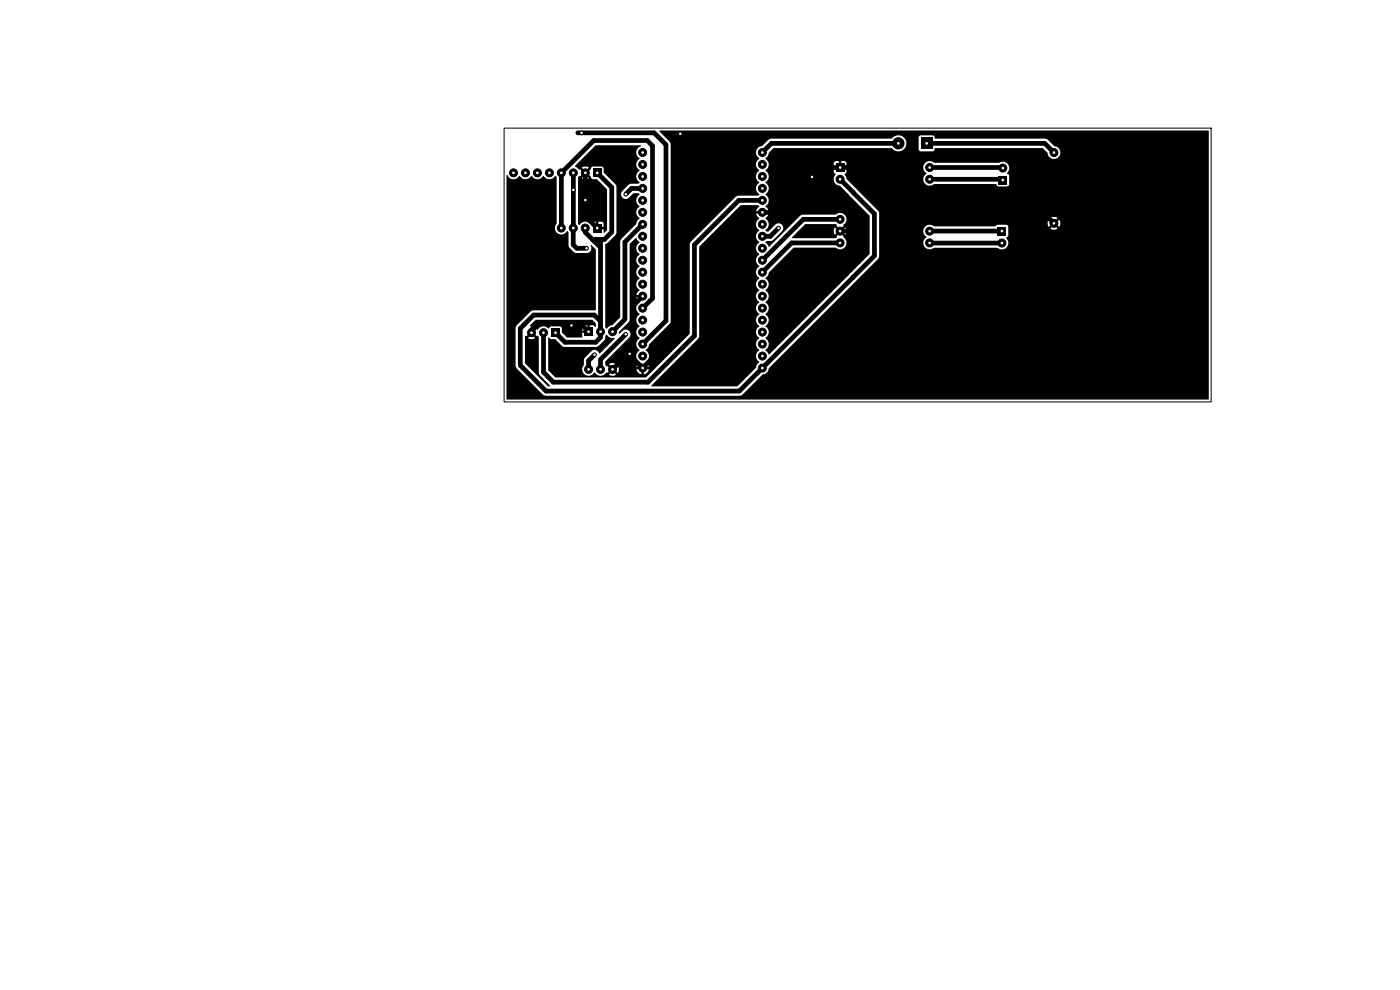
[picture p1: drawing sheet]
<svg xmlns="http://www.w3.org/2000/svg" width="297mm" height="210mm" viewBox="0 0 297 210" stroke-linecap="round" stroke-linejoin="round" font-family="sans-serif">
<g fill="#000" stroke="#000" stroke-width=".21">
<circle cx="108.9" cy="36.7" r=".85"/>
<circle cx="111.5" cy="36.7" r=".85"/>
<circle cx="114" cy="36.7" r=".85"/>
<circle cx="116.6" cy="36.7" r=".85"/>
<circle cx="119.1" cy="36.7" r=".85"/>
<circle cx="121.6" cy="36.7" r=".85"/>
<circle cx="123.4" cy="28.2" r=".3"/>
<circle cx="124.2" cy="36.7" r=".85"/>
<circle cx="136.3" cy="40" r=".85"/>
<circle cx="136.3" cy="37.4" r=".85"/>
<circle cx="136.3" cy="32.3" r=".85"/>
<circle cx="136.3" cy="34.9" r=".85"/>
<circle cx="144.3" cy="28.4" r=".3"/>
<circle cx="161.7" cy="37.4" r=".85"/>
<circle cx="161.7" cy="32.3" r=".85"/>
<circle cx="161.7" cy="40" r=".85"/>
<circle cx="161.7" cy="34.9" r=".85"/>
<circle cx="172.3" cy="37.5" r=".3"/>
<circle cx="178.2" cy="38" r=".85"/>
<circle cx="190.6" cy="30.4" r="1.2"/>
<circle cx="197.2" cy="38" r=".85"/>
<circle cx="197.2" cy="35.5" r=".85"/>
<circle cx="212.7" cy="35.7" r=".85"/>
<circle cx="223.6" cy="32.4" r=".85"/>
<circle cx="119.1" cy="48.4" r=".85"/>
<circle cx="121.6" cy="48.4" r=".85"/>
<circle cx="121.6" cy="40.3" r=".3"/>
<circle cx="124.2" cy="48.4" r=".85"/>
<circle cx="124.2" cy="42.4" r=".3"/>
<circle cx="124.4" cy="52.7" r=".3"/>
<circle cx="132.8" cy="41.2" r=".3"/>
<circle cx="136.3" cy="45" r=".85"/>
<circle cx="136.3" cy="47.6" r=".85"/>
<circle cx="136.3" cy="50.1" r=".85"/>
<circle cx="136.3" cy="52.7" r=".85"/>
<circle cx="136.3" cy="57.7" r=".85"/>
<circle cx="136.3" cy="55.2" r=".85"/>
<circle cx="136.3" cy="42.5" r=".85"/>
<circle cx="161.7" cy="52.7" r=".85"/>
<circle cx="161.7" cy="47.6" r=".85"/>
<circle cx="161.7" cy="55.2" r=".85"/>
<circle cx="161.7" cy="45" r=".85"/>
<circle cx="161.7" cy="50.1" r=".85"/>
<circle cx="161.7" cy="57.7" r=".85"/>
<circle cx="161.7" cy="42.5" r=".85"/>
<circle cx="165.2" cy="48.4" r=".3"/>
<circle cx="178.2" cy="46.5" r=".85"/>
<circle cx="178.2" cy="51.5" r=".85"/>
<circle cx="178.2" cy="49" r=".85"/>
<circle cx="197.2" cy="51.5" r=".85"/>
<circle cx="197.2" cy="49" r=".85"/>
<circle cx="212.6" cy="51.6" r=".85"/>
<circle cx="223.6" cy="47.4" r=".85"/>
<circle cx="112.8" cy="70.6" r=".85"/>
<circle cx="115.3" cy="70.6" r=".85"/>
<circle cx="121.2" cy="69" r=".3"/>
<circle cx="124.9" cy="78.4" r=".85"/>
<circle cx="126.1" cy="75.2" r=".3"/>
<circle cx="127.4" cy="70.4" r=".85"/>
<circle cx="127.4" cy="78.4" r=".85"/>
<circle cx="129.9" cy="70.4" r=".85"/>
<circle cx="129.9" cy="78.4" r=".85"/>
<circle cx="132.8" cy="70.9" r=".3"/>
<circle cx="133.6" cy="75.1" r=".3"/>
<circle cx="136.3" cy="70.4" r=".85"/>
<circle cx="136.3" cy="65.4" r=".85"/>
<circle cx="136.3" cy="62.8" r=".85"/>
<circle cx="136.3" cy="60.3" r=".85"/>
<circle cx="136.3" cy="78.1" r=".85"/>
<circle cx="136.3" cy="67.9" r=".85"/>
<circle cx="136.3" cy="75.5" r=".85"/>
<circle cx="136.3" cy="73" r=".85"/>
<circle cx="161.7" cy="65.4" r=".85"/>
<circle cx="161.7" cy="78.1" r=".85"/>
<circle cx="161.7" cy="73" r=".85"/>
<circle cx="161.7" cy="67.9" r=".85"/>
<circle cx="161.7" cy="62.8" r=".85"/>
<circle cx="161.7" cy="75.5" r=".85"/>
<circle cx="161.7" cy="60.3" r=".85"/>
<circle cx="161.7" cy="70.4" r=".85"/>
</g>
<g fill="#000">
<path d="M122.8 37.3l.3 .1 .6-.6 .3 .4-.6 .6a1.33 1.33 0 0 0 1.5 0l-.6-.6 .4-.4 .9 1.2 1.1 .1 2.1 2.1v8.6l-.6 .6-.2-.1v-.7h-.9v-.5h.9v-.7l-.4-.4h-.7v.9h-.5v-.9l-.8 .1-.3 .4a1.77 1.77 0 0 0-2.5 .2l-.2-.3v-9.8zM125.9 35.8h1.7v1.7h-1.7zM126.3 30.8h9.6l.1 .1a1.46 1.46 0 0 0-1 1.3 1.46 1.46 0 0 0 .7 1.4 1.48 1.48 0 0 0 0 2.6 1.48 1.48 0 0 0 0 2.5l-.3 .3-1.9 .1-1.5 1.5a1.01 1.01 0 0 0 0 1.3 1.01 1.01 0 0 0 1.4 .1l1-1h1l.3 .2a1.48 1.48 0 0 0 0 2.6 1.48 1.48 0 0 0 0 2.5l-.5 .6-.3 .7-3.3 3.5v16.2l-1.7 1.7-.7 .2-.6 .5-.2-.3v-17.6l2.2-1.9 .2-.6v-9.7l-.2-.5-2.5-2.5v-.9l-.3-.3-2-.1-1.1 1.2-.4-.3 .6-.6a1.33 1.33 0 0 0-1.5 0l.6 .6-.3 .3-.6-.6-.3 .1-.8-.8zM107.5 37.1l.2 .1a1.41 1.41 0 0 0 1.2 .8 1.41 1.41 0 0 0 1.3-.7 1.48 1.48 0 0 0 2.5 0 1.48 1.48 0 0 0 2.6 0 1.48 1.48 0 0 0 2.5 0l.3 .3v9.8a1.39 1.39 0 0 0 .2 2.1 1.39 1.39 0 0 0 2-.5l.3 .3v2.7l.2 .6 1.3 1h2.6a1.13 1.13 0 0 0 .6-1.6h.2l.9 1v12.8l-13.5 .1-2.3 2.2-1.2 1.3v8.4l.2 .3 5.6 5.6 .5 .3h41.2l.6-.3 4.3-4.3a1.44 1.44 0 0 0 1.3-1.3l23.2-23.2 .2-.3v-9.3l-.1-.4-6.8-6.9-.5-1 .5-.5v-.7h-.9v-.5h.9l-.2-1-.9-.1v.9h-.5v-.9l-1 .1-.1 1h.9v.5h-.9v.8l.4 .3a1.44 1.44 0 0 0-.4 1.6 1.44 1.44 0 0 0 1.3 .9l6.3 6.3v8.1l-21.3 21.4h-.1l-.7-1a1.42 1.42 0 0 0 0-2.5 1.48 1.48 0 0 0 0-2.5 1.48 1.48 0 0 0 0-2.6 1.48 1.48 0 0 0 0-2.5 1.48 1.48 0 0 0 0-2.5 1.48 1.48 0 0 0 0-2.6l.5-.5 .2-.7 5.3-5.2 8.9-.1 .2 .2a1.41 1.41 0 0 0 1.9-.6 1.41 1.41 0 0 0-.5-1.9l.1-.1-.7-.6 .4-.3 .7 .5a1.34 1.34 0 0 0-.1-1.4l-.6 .6-.4-.4 .7-.6-.1-.1a1.41 1.41 0 0 0 .4-2 1.41 1.41 0 0 0-2-.3h-7l-.4 .1-6.7 6.7h-.1l-.7-1 .3-.2h.8l.5-.2 2-2a1.01 1.01 0 0 0-.2-1.3 1.01 1.01 0 0 0-1.3 0l-1.5 1.5h-.4l-.2-.3a1.42 1.42 0 0 0 0-2.5l.5-.5 .2-.5h-.9v-.5h.9l-.7-1.1a1.43 1.43 0 0 0 0-2.5 1.48 1.48 0 0 0 0-2.5 1.48 1.48 0 0 0 0-2.5 1.48 1.48 0 0 0 0-2.6l.5-.5 .2-.7 1-1h25a1.73 1.73 0 0 0 2.6 .3 1.73 1.73 0 0 0 0-2.6 1.73 1.73 0 0 0-2.6 .3h-25.5l-.6 .2-1.3 1.4a1.41 1.41 0 0 0-1.3 1.1 1.41 1.41 0 0 0 .7 1.5 1.48 1.48 0 0 0 0 2.6 1.48 1.48 0 0 0 0 2.5 1.48 1.48 0 0 0 0 2.5l-.3 .3h-4.2l-.5 .2-9.7 9.7-.1 .4v19l-9.2 9.2-19.2 .1-1.6-1.5 .1-7 .5 .3 .9 .1 1.4 1.4 .6 .2h6.7l.5-.2 1.2-1.2 .4-1.2a2.17 2.17 0 0 0 1.8 .8l-3.3 3.2a1.04 1.04 0 0 0-1.6-.5l-1.5 1.5-.1 1.4a1.39 1.39 0 0 0 .2 2.1 1.39 1.39 0 0 0 2-.5 1.48 1.48 0 0 0 2.6 0l.1 .1 .7-.6 .3 .3-.6 .7a1.34 1.34 0 0 0 1.5 0l-.6-.7 .3-.3 .7 .6a1.34 1.34 0 0 0 0-1.5l-.7 .6-.3-.3 .5-.7a1.34 1.34 0 0 0-1.4 0l.6 .7-.3 .3-.7-.6-.2 .1-.2-.2v-.9l5.2-5.2a1.01 1.01 0 0 0-.2-1.3 1.01 1.01 0 0 0-1.3 0l-.7 .7-.1-.1v-.3l2-2 .3-.6v-16l1.3-1.3 .8 .9a1.48 1.48 0 0 0 0 2.5 1.48 1.48 0 0 0 0 2.6 1.48 1.48 0 0 0 0 2.5 1.48 1.48 0 0 0 0 2.6l-.5 .5-.2 .5h.9v.5h-.9l.7 1.1a1.43 1.43 0 0 0 0 2.4 1.48 1.48 0 0 0 0 2.6 1.48 1.48 0 0 0 0 2.5 1.48 1.48 0 0 0 0 2.6 1.48 1.48 0 0 0 0 2.5l-.5 .6-.2 .4h.9v.5h-.9l.1 .3 .4 .5 .6 .3v-.9h.5v.9a1.34 1.34 0 0 0 1.1-1.1h-.9v-.5h.9l-.2-.4-.5-.6a1.48 1.48 0 0 0 0-2.5l.5-.6 .2-.7 4.4-4.3 .2-.6v-37.5l-.2-.5-2.2-2.2v-.2h116.4l.1 .1v4.5h-31.5v-.2a1.45 1.45 0 0 0-1.3-1.1l-1.3-1.4-.6-.2h-23.3l-.3-.5-.3-.2h-2.5l-.4 .4v2.6l.4 .4h2.6l.3-.2 .2-.5h22.8l1 1.1a1.35 1.35 0 0 0 1.5 1.2 1.35 1.35 0 0 0 1.2-1.4h31.5v3.3h-42.3v-.3a1.39 1.39 0 0 0-2.1-.8h-13.9a1.4 1.4 0 0 0-2 .3 1.4 1.4 0 0 0 .4 2 1.38 1.38 0 0 0-.4 2 1.38 1.38 0 0 0 2.1 .2h13.1l.5 .5h1.9l.4-.3v-1.9l-.5-.6 .4-.5 .1-.6h42.3v11.7h-31.5l-.2-.7-.6 .6-.4-.3 .7-.6a1.33 1.33 0 0 0-1.6 0l.7 .6-.4 .3-.7-.5a1.34 1.34 0 0 0 .1 1.4h-8.6l-.1-.3-.3-.1h-1.9l-.5 .3h-12.9a1.41 1.41 0 0 0-2.1 .3 1.41 1.41 0 0 0 .4 2 1.38 1.38 0 0 0-.4 2 1.38 1.38 0 0 0 2 .3h13.6a1.38 1.38 0 0 0 1.9-.2 1.38 1.38 0 0 0-.2-1.9l.5-.5v-1.9h8.6l.6-.6 .4 .4-.6 .6a1.34 1.34 0 0 0 1.5 0l-.7-.6 .4-.4 .6 .6 .2-.8h31.5v37.4h-148.9zM177.4 34.7h1.7v1.7h-1.7zM195.4 29.2h2.4v2.4h-2.4zM211.9 37.4h1.7v1.7h-1.7zM125.8 47.5h1.7v1.7h-1.7zM157.1 43.5h3.7l.3 .3-.5 .5-.2 .5h.9v.5h-.9l.2 .5 .5 .5a1.48 1.48 0 0 0 0 2.6 1.48 1.48 0 0 0 0 2.5 1.48 1.48 0 0 0 0 2.5 1.48 1.48 0 0 0 0 2.6 1.48 1.48 0 0 0 0 2.5 1.48 1.48 0 0 0 0 2.6 1.48 1.48 0 0 0 0 2.5 1.48 1.48 0 0 0 0 2.5 1.48 1.48 0 0 0 0 2.6 1.48 1.48 0 0 0 0 2.5 1.48 1.48 0 0 0 0 2.6 1.48 1.48 0 0 0 0 2.5l-.5 .6-.3 .6-3.9 4-18.2-.1 10-10.2 .1-.4v-18.9zM170.8 47.6l6.5-.1 .8 1-.4 .4-.6-.6a1.33 1.33 0 0 0 0 1.5l.6-.6 .4 .3-.8 1h-9.2l-.1-.2zM211.7 48.2h1.7v1.7h-1.7zM111.4 71.2l.2 .1 .7-.6 .3 .4-.6 .6a1.33 1.33 0 0 0 1.5 0l-.6-.6 .3-.4 .7 .6 .2-.1 .2 .3v7.8l2.4 2.5-.1 .1h-.4l-4.8-4.8z"/>
<path d="M113.6 67.9l12-.1 .8 .8-.1 .7-.5-.3h-.7v.9h-.5v-.9l-.9 .2-.2 .9h.9v.5h-.9l.1 .9-.2 .1h-3.1l-1.1-1.1v-.9l-.4-.4h-1.9l-.5 .5a1.52 1.52 0 0 0-2.4 .2l-.1-.1-.7 .7-.3-.4 .6-.6-1.1-.3zM117 69.7h1.7v1.7h-1.7zM124 69.5h1.7v1.7h-1.7z"/>
</g>
<g fill="none" stroke="#000" stroke-width="1">
<path d="M121.6 36.7v15.2l.8 .8h2M122.6 28.2h16.2l2.5 2.5v37.3l-5 5M124.2 36.7v9.2l2.5 2.5M126.7 36.7l3.1 3v9.5l-1.6 1.6h-2.5M136.3 40h-2.3l-1.2 1.2M143.8 28.9h.1M144.3 28.4l-.5 .5M144.3 28.5v41.6l-8 8-2.4-2.5v-1.2M144.4 28.4l.6 .6M145.3 28.4h-1.8M145.3 28.4h.1M178.2 38l7.3 7.4v8.9l-28.7 28.7h-41l-5.4-5.5v-7.8l2.8-2.9h12.9l1.3 1.4"/>
<path d="M190.6 30.4h-26.9l-2 2M196.6 30.4h25l2 2M197.2 35.5h15.4l.1 .2M197.2 38h15.4l.1 .2M119.1 48.4v-11.7l6.9-6.9h11.3l1.1 1.1v32.4l-2.1 2.1M119.1 48.4h.1M121.6 48.4h.1M124.2 48.4v.9l3.2 3.2M127.4 50.8v20.8l-1 1h-6.5l-2.1-2M127.4 51.3h-1.2M136.3 47.6l-3.7 3.8v16.3l-2.7 2.7M161.7 42.5h-5l-9.4 9.4v19.3l-9.8 9.9h-20.1l-2.1-2.1v-8.4"/>
<path d="M165.2 48.4l-1.8 1.7h-1.7M170.1 43.6v-3.9l4.2-4.2h9.7l6.9 6.9h27.7l5 5M170.1 43.6h9.2l1.6 1.7v2.8l-.9 .9h-1.8M170.1 43.6l-1.4 1.5h-7M178.2 51.5h-10.2l-6.3 6.3M178.2 46.5h-7.8l-8.7 8.7M181 58.8h.1M197.2 51.5v.1M197.2 49h.1M197.2 49h15.4M197.2 51.6h15.4M111.2 68.8h.1"/>
<path d="M116.3 79.9h.1M120.7 68.5l.5 .5h2.3M124.9 70.4l-1.9-1.9h-8.7l-1.5 1.5v.6M126.1 75.2l-1.2 1.3v1.9M132.8 70.9l-5.4 5.4v2.1M136.3 62.8l-1.9 2v9.1l-4.5 4.5"/>
</g>
<path d="M106.9 27.2h150v58.1h-150z" fill="none" stroke="#000" stroke-width=".21"/>
<g fill="#fff" stroke="#fff" stroke-width=".21">
<circle cx="144.3" cy="28.4" r=".15"/>
<circle cx="121.2" cy="69" r=".15"/>
<circle cx="133.6" cy="75.1" r=".15"/>
<circle cx="172.3" cy="37.5" r=".15"/>
<circle cx="124.2" cy="42.4" r=".15"/>
<circle cx="124.4" cy="52.7" r=".15"/>
<circle cx="121.6" cy="40.3" r=".15"/>
<circle cx="123.4" cy="28.2" r=".15"/>
<circle cx="132.8" cy="41.2" r=".15"/>
<circle cx="132.8" cy="70.9" r=".15"/>
<circle cx="126.1" cy="75.2" r=".15"/>
<circle cx="165.2" cy="48.4" r=".15"/>
<circle cx="223.6" cy="32.4" r=".17"/>
<circle cx="223.6" cy="47.4" r=".17"/>
<circle cx="117.8" cy="70.6" r=".17"/>
<circle cx="115.3" cy="70.6" r=".17"/>
<circle cx="112.8" cy="70.6" r=".17"/>
<circle cx="124.9" cy="70.4" r=".18"/>
<circle cx="127.4" cy="70.4" r=".18"/>
<circle cx="129.9" cy="70.4" r=".18"/>
<circle cx="124.9" cy="78.4" r=".18"/>
<circle cx="127.4" cy="78.4" r=".18"/>
<circle cx="129.9" cy="78.4" r=".18"/>
<circle cx="212.6" cy="49" r=".17"/>
<circle cx="212.6" cy="51.6" r=".17"/>
<circle cx="196.6" cy="30.4" r=".18"/>
<circle cx="190.6" cy="30.4" r=".18"/>
<circle cx="161.7" cy="78.1" r=".17"/>
<circle cx="161.7" cy="75.5" r=".17"/>
<circle cx="161.7" cy="73" r=".17"/>
<circle cx="161.7" cy="70.4" r=".17"/>
<circle cx="161.7" cy="67.9" r=".17"/>
<circle cx="161.7" cy="65.4" r=".17"/>
<circle cx="161.7" cy="62.8" r=".17"/>
<circle cx="161.7" cy="60.3" r=".17"/>
<circle cx="161.7" cy="57.7" r=".17"/>
<circle cx="161.7" cy="55.2" r=".17"/>
<circle cx="161.7" cy="52.7" r=".17"/>
<circle cx="161.7" cy="50.1" r=".17"/>
<circle cx="161.7" cy="47.6" r=".17"/>
<circle cx="161.7" cy="45" r=".17"/>
<circle cx="161.7" cy="42.5" r=".17"/>
<circle cx="161.7" cy="40" r=".17"/>
<circle cx="161.7" cy="37.4" r=".17"/>
<circle cx="161.7" cy="34.9" r=".17"/>
<circle cx="161.7" cy="32.3" r=".17"/>
<circle cx="136.3" cy="78.1" r=".17"/>
<circle cx="136.3" cy="75.5" r=".17"/>
<circle cx="136.3" cy="73" r=".17"/>
<circle cx="136.3" cy="70.4" r=".17"/>
<circle cx="136.3" cy="67.9" r=".17"/>
<circle cx="136.3" cy="65.4" r=".17"/>
<circle cx="136.3" cy="62.8" r=".17"/>
<circle cx="136.3" cy="60.3" r=".17"/>
<circle cx="136.3" cy="57.7" r=".17"/>
<circle cx="136.3" cy="55.2" r=".17"/>
<circle cx="136.3" cy="52.7" r=".17"/>
<circle cx="136.3" cy="50.1" r=".17"/>
<circle cx="136.3" cy="47.6" r=".17"/>
<circle cx="136.3" cy="45" r=".17"/>
<circle cx="136.3" cy="42.5" r=".17"/>
<circle cx="136.3" cy="40" r=".17"/>
<circle cx="136.3" cy="37.4" r=".17"/>
<circle cx="136.3" cy="34.9" r=".17"/>
<circle cx="136.3" cy="32.3" r=".17"/>
<circle cx="126.7" cy="48.4" r=".18"/>
<circle cx="124.2" cy="48.4" r=".18"/>
<circle cx="121.6" cy="48.4" r=".18"/>
<circle cx="119.1" cy="48.4" r=".18"/>
<circle cx="126.7" cy="36.7" r=".17"/>
<circle cx="124.2" cy="36.7" r=".17"/>
<circle cx="121.6" cy="36.7" r=".17"/>
<circle cx="119.1" cy="36.7" r=".17"/>
<circle cx="116.6" cy="36.7" r=".17"/>
<circle cx="114" cy="36.7" r=".17"/>
<circle cx="111.5" cy="36.7" r=".17"/>
<circle cx="108.9" cy="36.7" r=".17"/>
<circle cx="212.7" cy="38.2" r=".17"/>
<circle cx="212.7" cy="35.7" r=".17"/>
<circle cx="178.2" cy="35.5" r=".18"/>
<circle cx="178.2" cy="38" r=".18"/>
<circle cx="178.2" cy="46.5" r=".18"/>
<circle cx="178.2" cy="49" r=".17"/>
<circle cx="178.2" cy="51.5" r=".18"/>
<circle cx="197.2" cy="49" r=".17"/>
<circle cx="197.2" cy="51.5" r=".17"/>
<circle cx="197.2" cy="38" r=".17"/>
<circle cx="197.2" cy="35.5" r=".17"/>
</g>
</svg>
